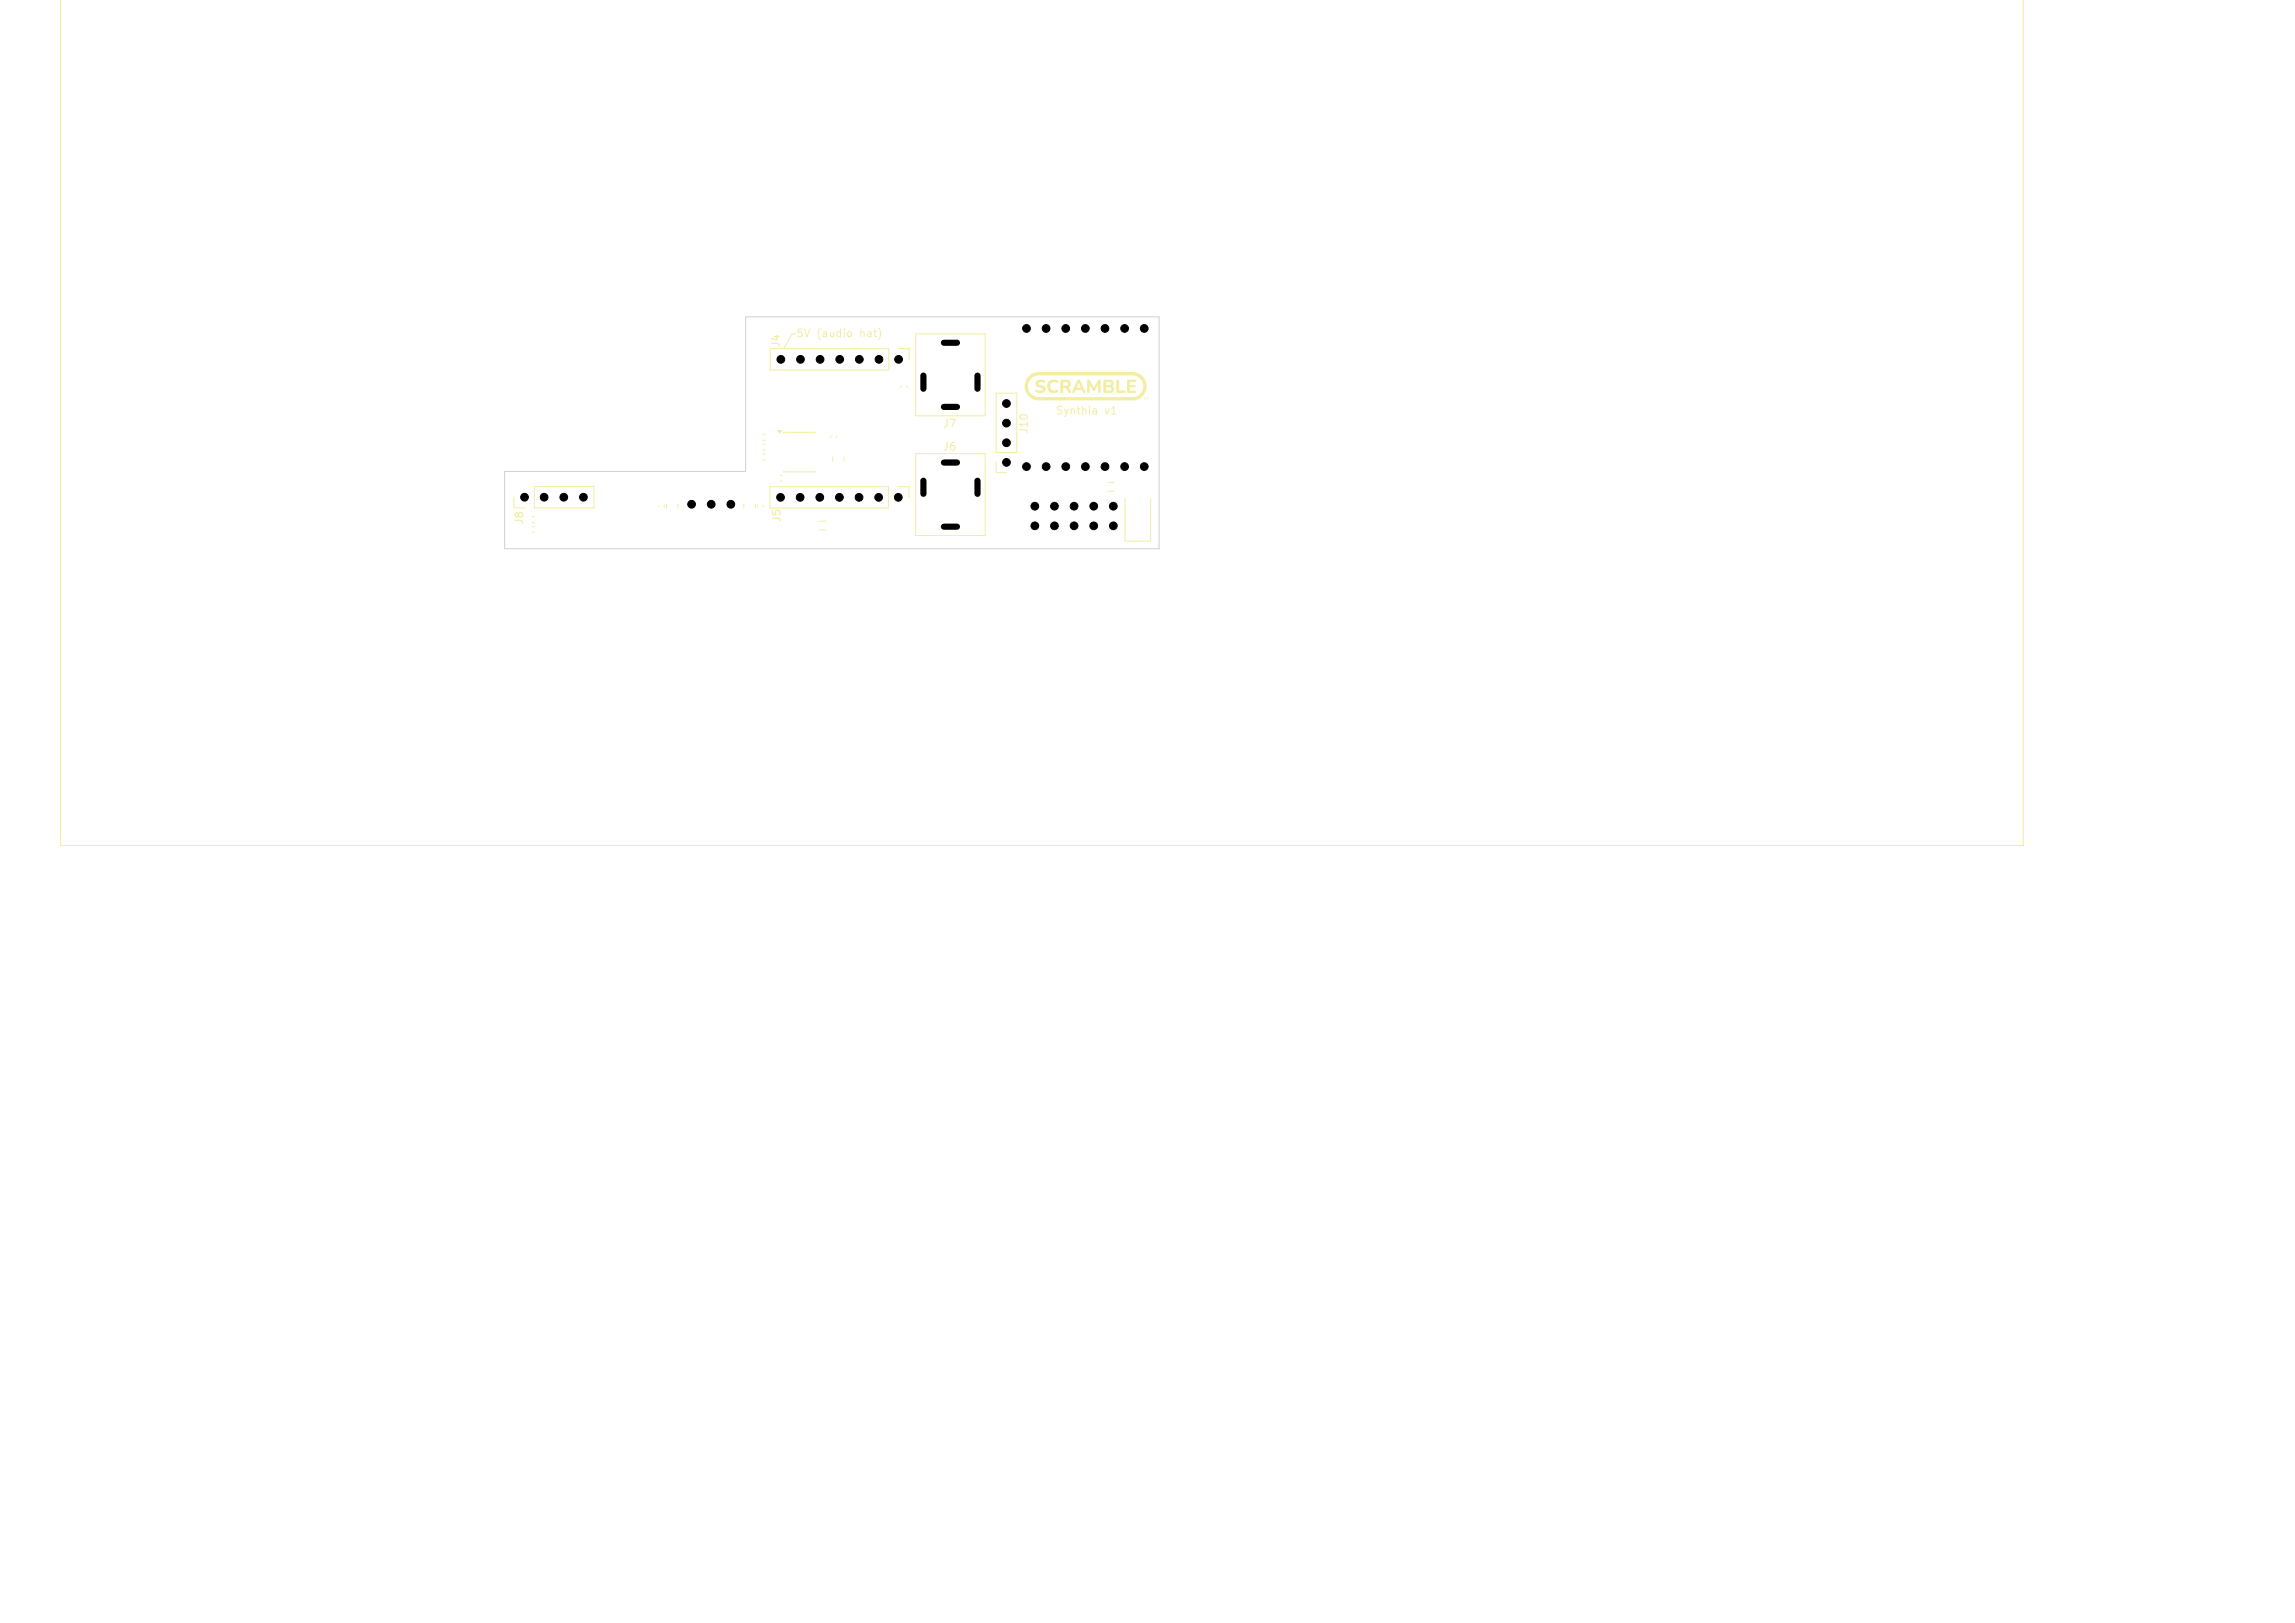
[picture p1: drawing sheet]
<svg xmlns="http://www.w3.org/2000/svg" width="297mm" height="210mm" viewBox="0 0 297 210" stroke-linecap="round" stroke-linejoin="round" font-family="sans-serif">
<defs><g id="words">
<g font-size="1" fill="#f2eda1">
<text x="101.2" y="45.1" transform="rotate(-90 101.2 45.1)">J4</text>
<text x="103" y="43.9">5V (audio hat)</text>
<text x="136.6" y="53.9">Synthia v1</text>
<text x="121.9" y="55.6">J7</text>
<text x="121.9" y="58.6">J6</text>
<text x="133.3" y="56.2" transform="rotate(-90 133.3 56.2)">J10</text>
<text x="68" y="68" transform="rotate(-90 68 68)">J8</text>
<text x="101.3" y="67.7" transform="rotate(-90 101.3 67.7)">J5</text>
</g>
</g></defs>
<path d="M7.8 0v109.4h254v-109.4" fill="none" stroke="#f2eda1" stroke-width=".13"/>
<g fill="#f2eda1">
<path d="M148 51.4h.2h-.1v.3v-.3z"/>
<path d="M148.3 51.4l.1 .3 .2-.3v.3v-.3l-.2 .3-.1-.3v.3z"/>
</g>
<path d="M133.3 48.8a1.62 1.62 0 0 1 1.1-.4h12.1a1.62 1.62 0 0 1 1.7 1.6 1.62 1.62 0 0 1-1.7 1.6h-12.1a1.62 1.62 0 0 1-1.5-1 1.62 1.62 0 0 1 .4-1.8z" fill="none" stroke="#f2eda1" stroke-width=".14"/>
<path d="M133.3 48.8a1.62 1.62 0 0 1 1.1-.4h12.1a1.62 1.62 0 0 1 1.7 1.6 1.62 1.62 0 0 1-1.7 1.6h-12.1a1.62 1.62 0 0 1-1.5-1 1.62 1.62 0 0 1 .4-1.8z" fill="none" stroke="#f2eda1" stroke-width=".43"/>
<g fill="#f2eda1">
<path d="M144.5 49.2l.2-.1 .1 .2v1.2h.8v.2v.1h-1h-.1z"/>
<path d="M139.5 49.2l.1-.1 .2 .1 .6 1.5v.1h-.2l-.2-.3h-.8l-.2 .3h-.2l.2-.6h.9l-.3-.7-.3 .7h-.3z"/>
<path d="M145.9 49.2h1.1l-.1 .2h-.7v.4h.7l.1 .2-.1 .1h-.7v.4l.7 .1 .1 .1v.1h-1h-.1z"/>
<path d="M140.7 49.2h.3l.6 1 .5-1h.3v1.6l-.2 .1-.1-.1v-1l-.4 .7-.1 .1-.2-.1-.4-.7v1l-.1 .1-.2-.1z"/>
<path d="M142.8 49.2l.9-.1 .4 .2v.4l-.2 .3 .3 .3v.2l-.2 .2-.3 .1h-.9v-.7h.3v.5l.6-.1 .1-.2-.1-.2h-.9v-.7h.3v.4h.5l.2-.2-.2-.2h-.8z"/>
<path d="M137.3 49.2l.8-.1 .4 .2 .1 .5-.4 .3 .4 .5v.2h-.3l-.3-.5-.2-.1h-.2v.6h-.3l-.1-1.4h.4v.5h.5l.1-.2-.2-.3h-.8z"/>
<path d="M135.8 49.4l.5-.3 .6 .2v.1l-.1 .1-.4-.1-.3 .1-.2 .5 .2 .4 .3 .1 .5-.1 .1 .2-.1 .1-.6 .2-.6-.3-.2-.7z"/>
<path d="M134.1 49.3l.6-.2 .5 .2v.2l-.6-.1-.2 .2v.2l.6 .1 .3 .2v.3l-.2 .3-.5 .2-.6-.2v-.2l.1-.1 .6 .2 .2-.1 .1-.1-.1-.2-.8-.3-.1-.3z"/>
</g>
<path d="M100.7 55.7h.4l-.2 .3zM101.4 56v-.1h4.2v.1M103 43.2h-.5l-1 1.8M118.5 43.2h9v10.6h-9zM66.5 64.3v1.4h1.4M69.2 63h7.7v2.7h-7.7zM101.4 61v.1h4.2v-.1M143.4 62.4h.7M143.4 63.6h.7" fill="none" stroke="#f2eda1" stroke-width=".13"/>
<path d="M100.7 55.7h.4l-.2 .3z" fill="#f2eda1"/>
<g fill="none" stroke="#f2eda1" stroke-width=".13">
<path d="M98.7 57.5h.3M98.7 58.3h.3M98.7 56.2h.3M98.7 57h.3M98.7 58.8h.3M98.7 59.5h.3M99.7 45.1h15.3v2.8h-15.3zM107.5 56.4v.2M107.8 59.1v.6M108.3 56.4v.2M109.2 59.1v.6M116.3 45.1h1.4v1.4"/>
<path d="M116.6 49.9v.3M117.4 49.9v.3M118.5 58.7h9v10.6h-9zM128.9 50.9h2.7v7.7h-2.7zM128.9 59.8v1.4h1.3M68.8 66.9h.4M68.8 67.6h.4M68.8 68.1h.4M68.8 68.9h.4M85.2 65.4v.2M86 65.4v.2M86.3 65.2v.6"/>
<path d="M87.7 65.2v.6M96.3 65.2v.6M97.7 65.2v.6M98 65.4v.2M98.8 65.4v.2M99.6 63h15.4v2.7h-15.4zM101 61.5h.2M101 62.3h.2M106 67.4h.8M106 68.6h.8M116.2 63h1.4v1.4M145.6 64.5v5.5h3.3v-5.5"/>
</g>
<path d="M65.3 61h31.2v-20h53.5v30h-84.7z" fill="none" stroke="#d0d2cd" stroke-width=".13"/>
<g fill="#000" stroke="#000" stroke-width=".13">
<circle cx="101" cy="46.5" r=".5"/>
<circle cx="103.6" cy="46.5" r=".5"/>
<circle cx="106.1" cy="46.5" r=".5"/>
<circle cx="108.7" cy="46.5" r=".5"/>
<circle cx="111.2" cy="46.5" r=".5"/>
<circle cx="113.7" cy="46.5" r=".5"/>
<circle cx="116.3" cy="46.5" r=".5"/>
<circle cx="130.2" cy="54.8" r=".5"/>
<circle cx="130.2" cy="52.2" r=".5"/>
<circle cx="130.2" cy="57.3" r=".5"/>
<circle cx="130.2" cy="59.8" r=".5"/>
<circle cx="132.8" cy="42.5" r=".5"/>
<circle cx="135.4" cy="42.5" r=".5"/>
<circle cx="137.9" cy="42.5" r=".5"/>
<circle cx="140.5" cy="42.5" r=".5"/>
<circle cx="143" cy="42.5" r=".5"/>
<circle cx="145.5" cy="42.5" r=".5"/>
<circle cx="148.1" cy="42.5" r=".5"/>
<circle cx="67.9" cy="64.3" r=".5"/>
<circle cx="70.4" cy="64.3" r=".5"/>
<circle cx="73" cy="64.3" r=".5"/>
<circle cx="75.5" cy="64.3" r=".5"/>
<circle cx="89.5" cy="65.2" r=".5"/>
<circle cx="92" cy="65.2" r=".5"/>
<circle cx="94.6" cy="65.2" r=".5"/>
<circle cx="101" cy="64.4" r=".5"/>
<circle cx="103.6" cy="64.4" r=".5"/>
<circle cx="106.1" cy="64.4" r=".5"/>
<circle cx="108.6" cy="64.4" r=".5"/>
<circle cx="111.2" cy="64.4" r=".5"/>
<circle cx="113.7" cy="64.4" r=".5"/>
<circle cx="116.3" cy="64.4" r=".5"/>
<circle cx="132.8" cy="60.4" r=".5"/>
<circle cx="133.9" cy="68" r=".5"/>
<circle cx="133.9" cy="65.5" r=".5"/>
<circle cx="135.4" cy="60.4" r=".5"/>
<circle cx="136.5" cy="68" r=".5"/>
<circle cx="136.5" cy="65.5" r=".5"/>
<circle cx="137.9" cy="60.4" r=".5"/>
<circle cx="139" cy="68" r=".5"/>
<circle cx="139" cy="65.5" r=".5"/>
<circle cx="140.5" cy="60.4" r=".5"/>
<circle cx="141.5" cy="68" r=".5"/>
<circle cx="141.5" cy="65.5" r=".5"/>
<circle cx="143" cy="60.4" r=".5"/>
<circle cx="144.1" cy="65.5" r=".5"/>
<circle cx="144.1" cy="68" r=".5"/>
<circle cx="145.5" cy="60.4" r=".5"/>
<circle cx="148.1" cy="60.4" r=".5"/>
</g>
<path d="M119.5 48.6v1.7M122.1 44.4h1.8M122.1 52.7h1.8M122.1 59.9h1.8M126.5 48.6v1.7M119.5 62.2v1.7M122.1 68.2h1.8M126.5 62.2v1.7" fill="none" stroke="#000" stroke-width=".8"/>
<use href="#words"/>
</svg>
